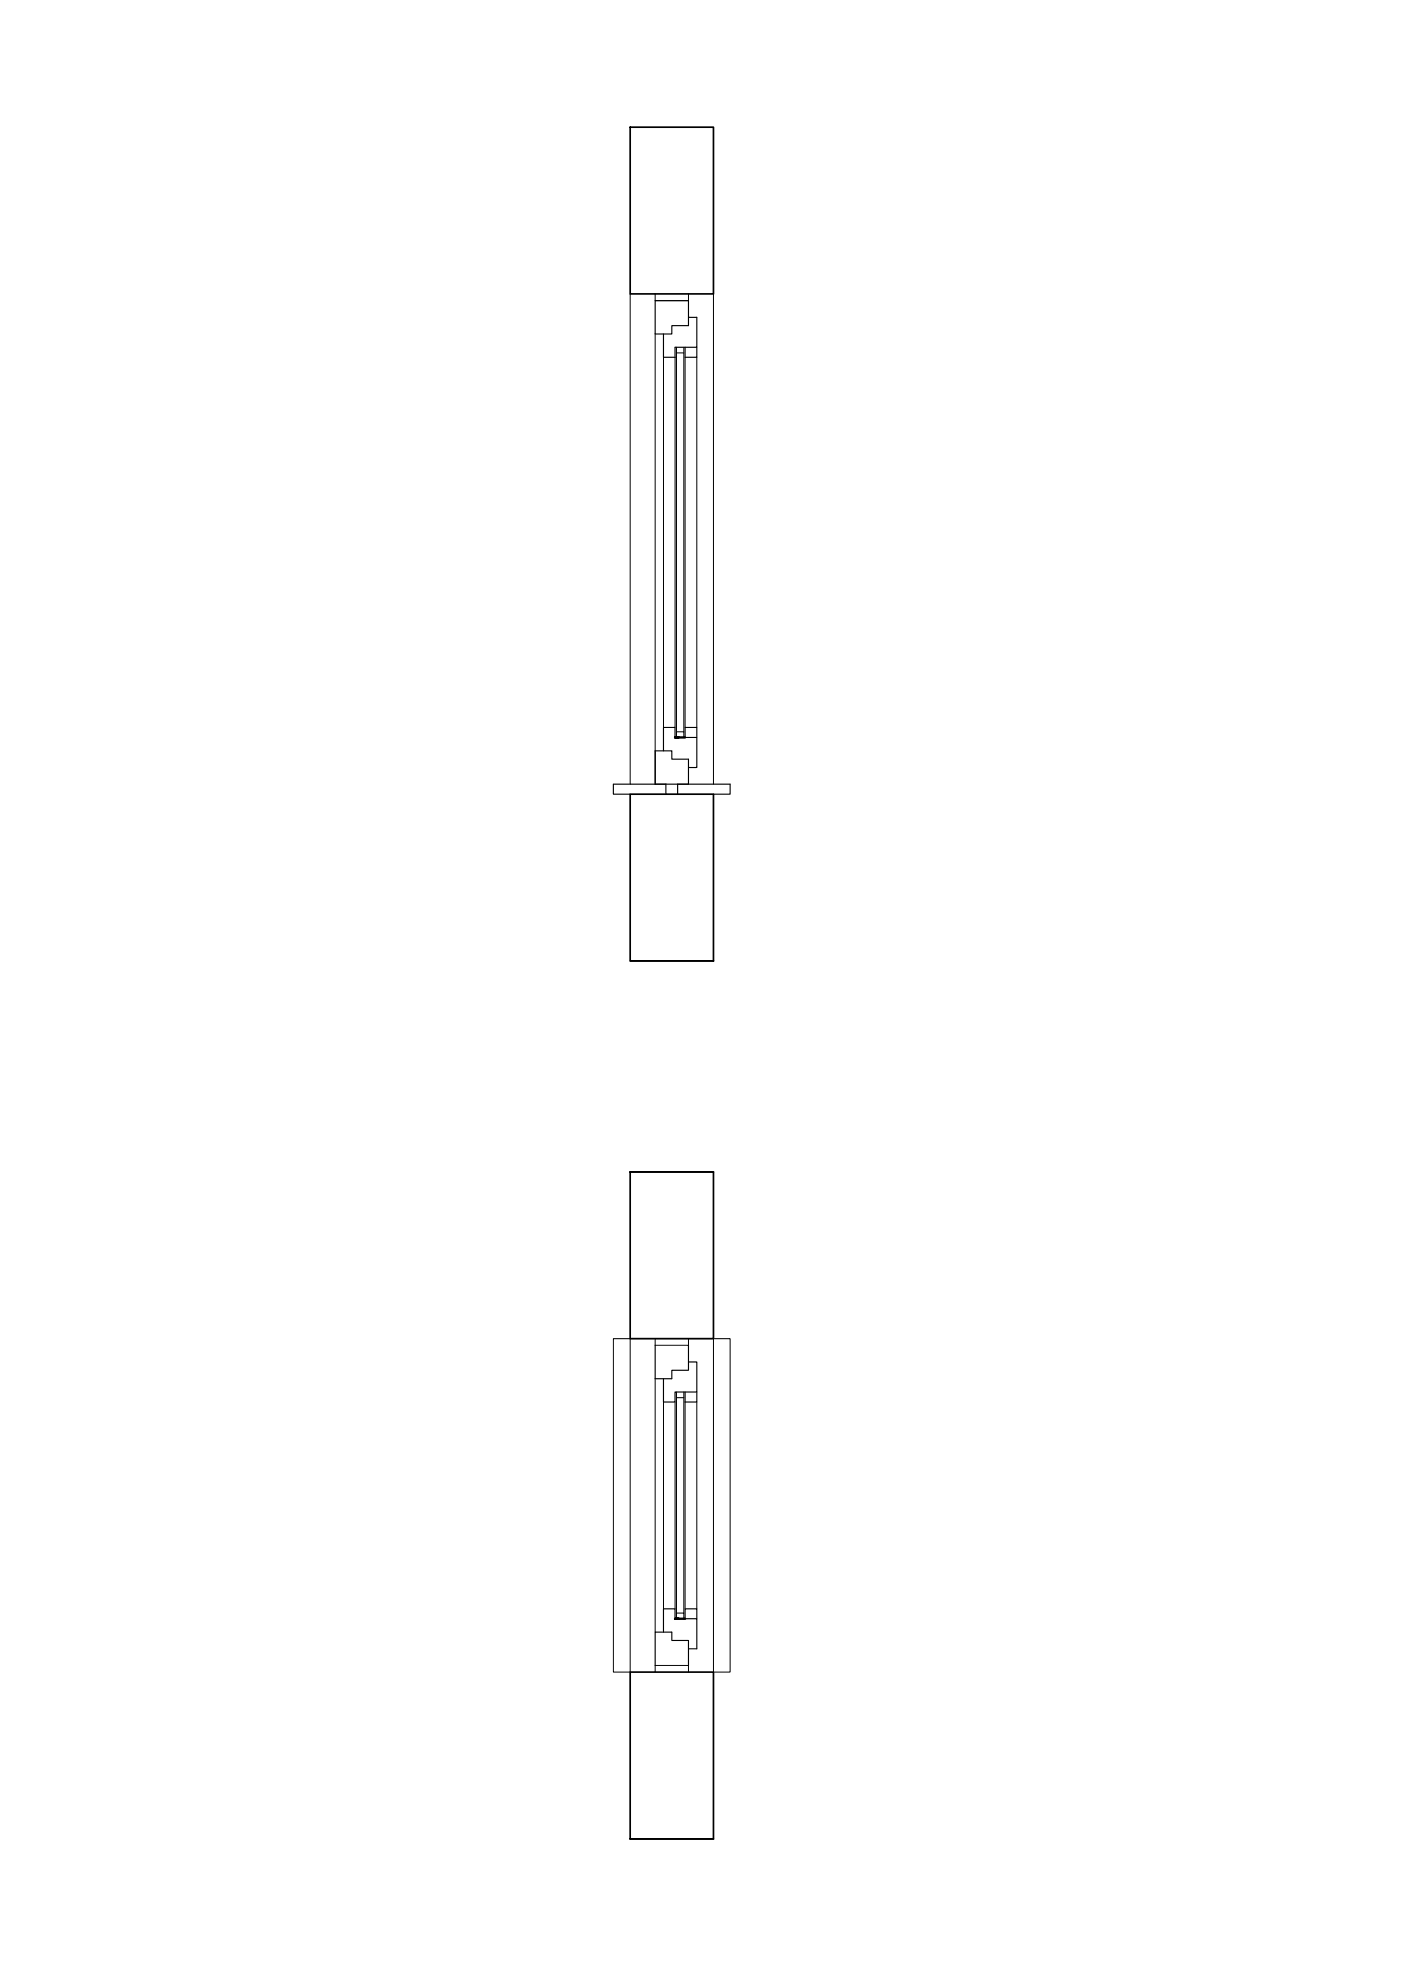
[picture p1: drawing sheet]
<svg xmlns="http://www.w3.org/2000/svg" width="420mm" height="594mm" viewBox="0 0 420 594" stroke-linecap="round" stroke-linejoin="round" font-family="sans-serif">
<!-- layer: SECCION -->
<path d="M189 38.1h25v50h-25zM189 238.2h25v50h-25zM189 288.2h25M189 351.5h25v49.9h-25zM189 351.5h25M189 501.4h25v50.1h-25zM189 551.5h25" fill="none" stroke="#000" stroke-width=".51"/>
<!-- layer: 0.13 -->
<path d="M189 88.1v147.1M214 88.1v147.1M196.5 100.2v135M199 107.1v111M209 107.1v111M184 401.4h5v100h-5zM196.5 413.5v76M214 401.4h5v100h-5zM199 420.5v62M209 420.5v62" fill="none" stroke="#000" stroke-width=".3"/>
<!-- layer: 0.35 -->
<g fill="none" stroke="#000" stroke-width=".34">
<path d="M196.5 90.2v10h5v-2.5h5v-7.5M206.5 95.2h2.5v8.9h-6.5v3h-3.5v-6.9M205.5 104.1v3h3.5v-3M189 238.2h-5v-3h15.7v3M196.5 225.2h5v2.5h5v7.5h-10zM199 225.2v-7.1h3.5v3h6.5v9.1h-2.5M203.2 238.2v-3h15.8v3h-5M205.5 221.1v-3h3.5v3M196.5 403.4v10.1h5v-2.6h5v-7.5M205.5 417.4v3.1h3.5v-3.1M206.5 408.4h2.5v9h-6.5v3.1h-3.5v-7M196.5 499.4v-9.9h5v2.5h5v7.4"/>
<path d="M199 489.5v-7h3.5v2.9h6.5v9.1h-2.5M205.5 485.4v-2.9h3.5v2.9"/>
</g>
<!-- layer: 0.25 -->
<g fill="none" stroke="#000" stroke-width=".3">
<path d="M196.5 88.1v2.1h10v-2.1M196.5 90.2h10M202.5 107.1v111M202.9 104.1v115.4M202.9 105.8h2.2M205.1 104.1v115.4M205.5 107.1v111M202.9 221.1v-1.6h2.2v1.6M196.5 401.4v2h10v-2M202.9 417.4v1.7h2.2M202.9 419.1v64.6M205.1 417.4v66.3"/>
<path d="M202.5 420.5v62M205.5 420.5v62M202.9 485.4v-1.7h2.2v1.7M196.5 501.4v-2h10v2"/>
</g>
<!-- layer: TELAIO -->
<path d="M203.5 221.1h-1h3M203.5 485.4h-1h3" fill="none" stroke="#000" stroke-width=".72"/>
</svg>
